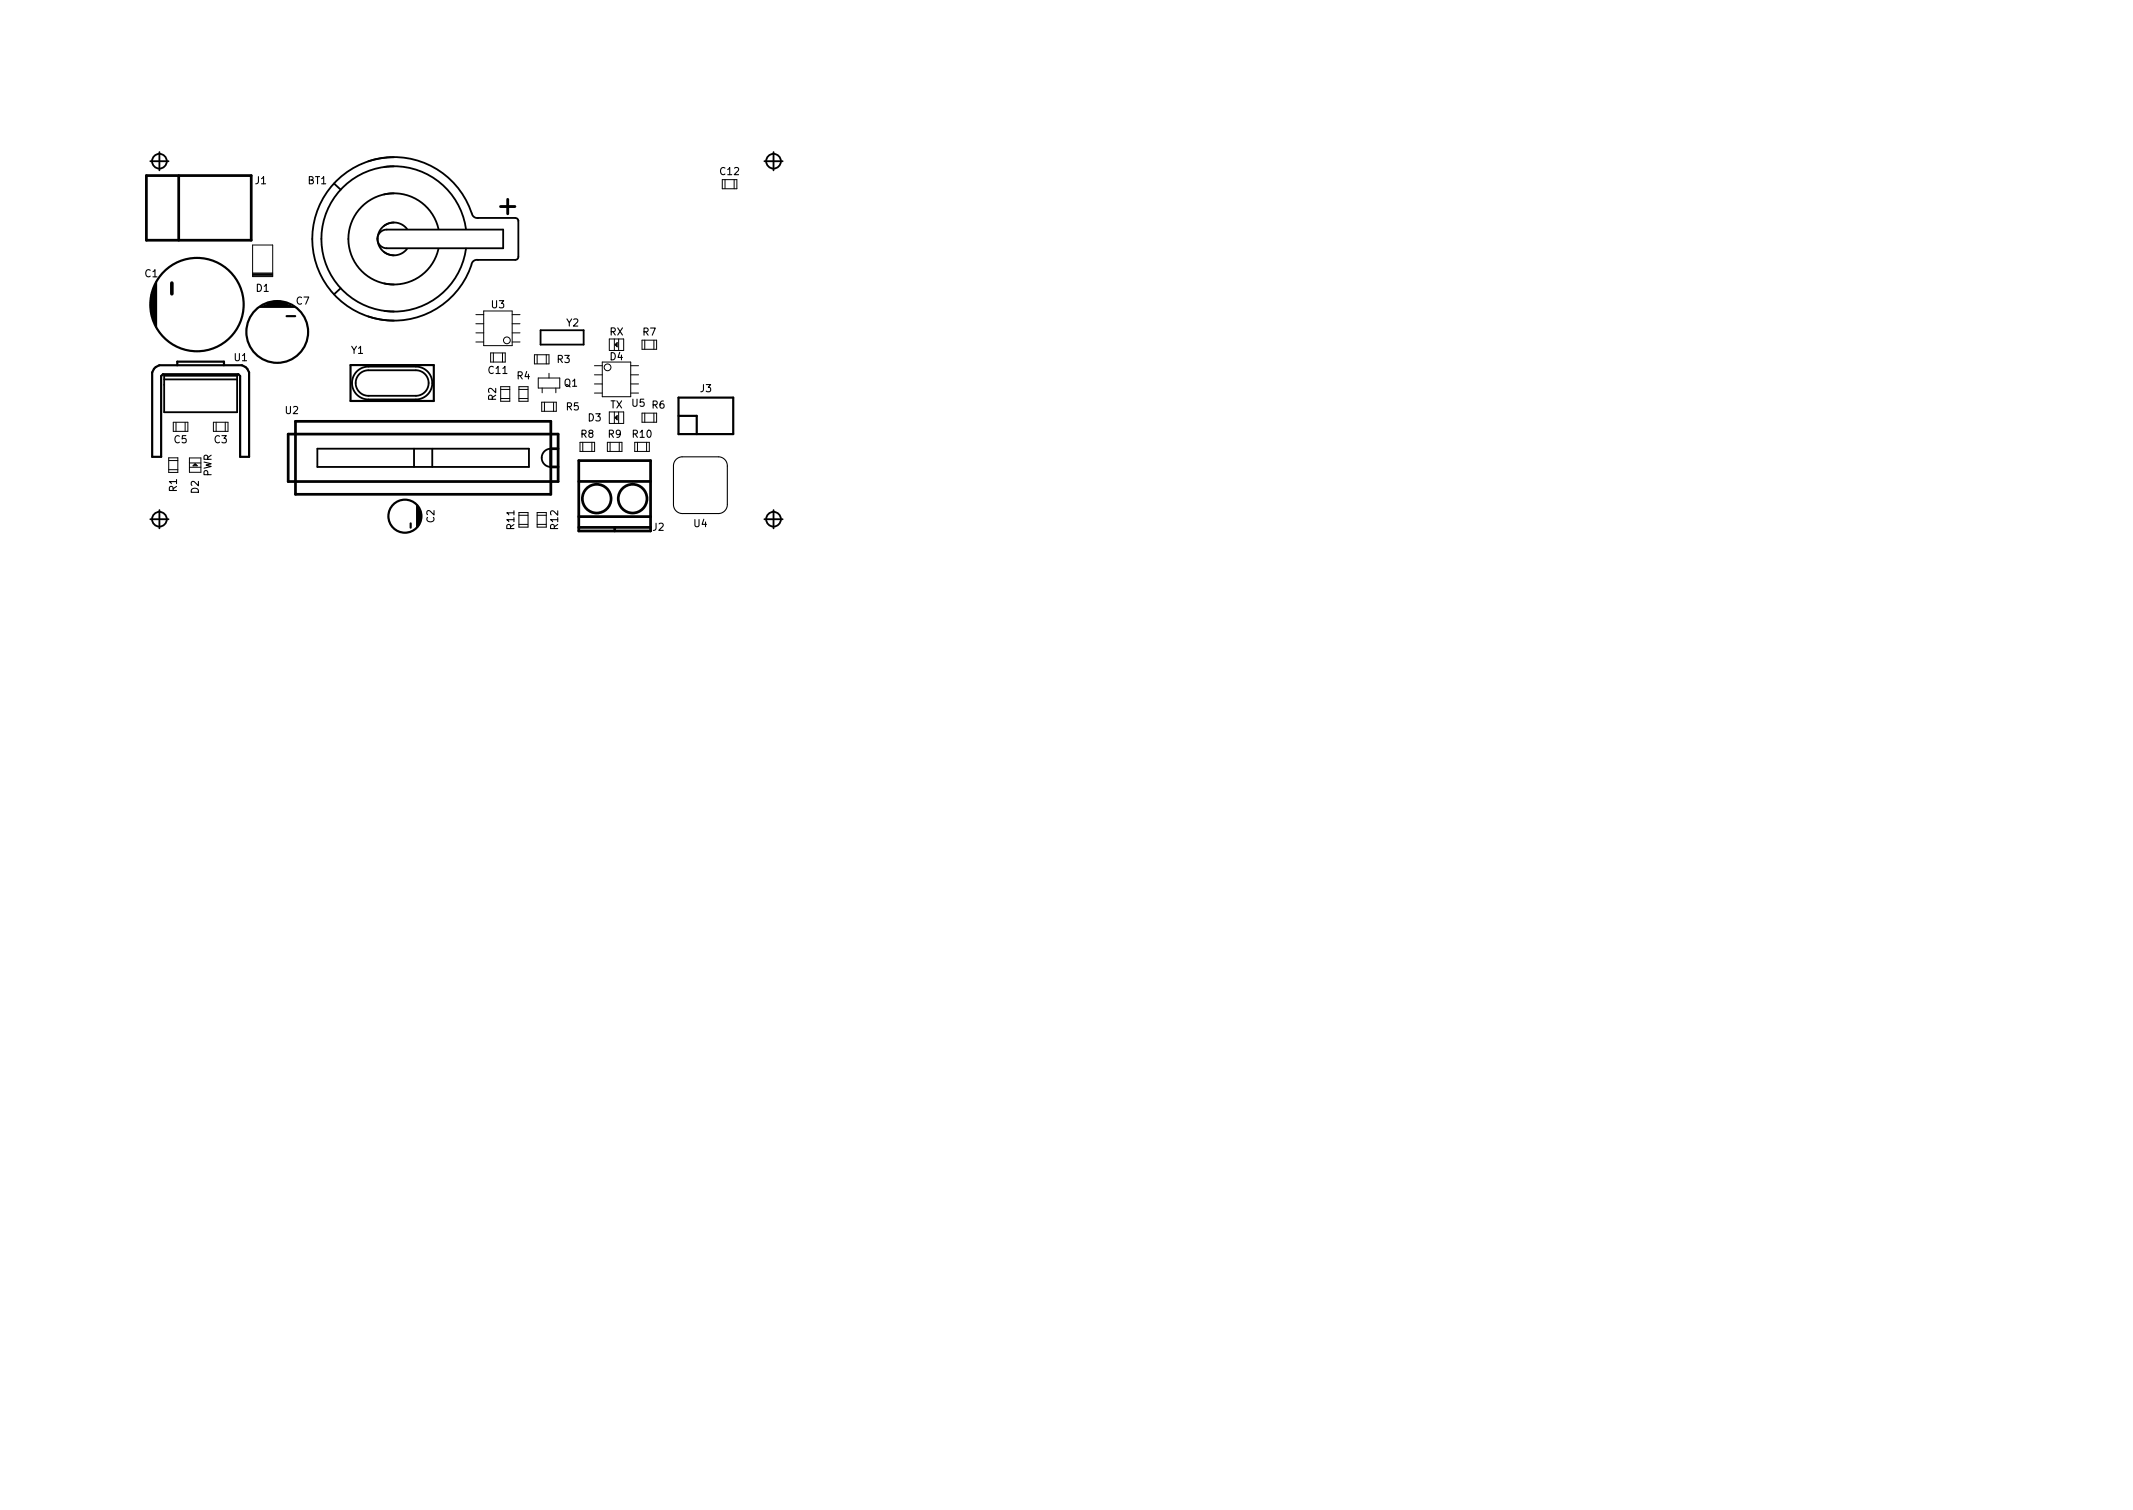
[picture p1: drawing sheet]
<svg xmlns="http://www.w3.org/2000/svg" width="297mm" height="210mm" viewBox="0 0 297 210" stroke-linecap="round" stroke-linejoin="round" font-family="sans-serif">
<defs><g id="words">
<g font-size="1.4">
<text x="35.5" y="25.6">J1</text>
<text x="42.9" y="25.6">BT1</text>
<text x="100.3" y="24.4">C12</text>
<text x="20.2" y="38.6">C1</text>
<text x="35.7" y="40.6">D1</text>
<text x="41.3" y="42.4">C7</text>
<text x="68.5" y="42.9">U3</text>
<text x="78.9" y="45.5">Y2</text>
<text x="84.9" y="46.7">RX</text>
<text x="89.5" y="46.7">R7</text>
<text x="32.6" y="50.3">U1</text>
<text x="48.9" y="49.3">Y1</text>
<text x="68.1" y="52.1">C11</text>
<text x="72" y="52.8">R4</text>
<text x="77.6" y="50.5">R3</text>
<text x="78.6" y="53.8">Q1</text>
<text x="85" y="50.2">D4</text>
<text x="39.7" y="57.6">U2</text>
<text x="69.1" y="55.7" transform="rotate(-90 69.1 55.7)">R2</text>
<text x="78.9" y="57.1">R5</text>
<text x="81.9" y="58.7">D3</text>
<text x="85" y="56.9">TX</text>
<text x="88" y="56.6">U5</text>
<text x="90.8" y="56.9">R6</text>
<text x="97.5" y="54.6">J3</text>
<text x="24.3" y="61.7">C5</text>
<text x="29.8" y="61.7">C3</text>
<text x="80.9" y="60.9">R8</text>
<text x="84.7" y="60.9">R9</text>
<text x="88.1" y="60.9">R10</text>
<text x="24.6" y="68.4" transform="rotate(-90 24.6 68.4)">R1</text>
<text x="27.7" y="68.7" transform="rotate(-90 27.7 68.7)">D2</text>
<text x="29.5" y="66.4" transform="rotate(-90 29.5 66.4)">PWR</text>
<text x="60.5" y="72.8" transform="rotate(-90 60.5 72.8)">C2</text>
<text x="71.6" y="73.7" transform="rotate(-90 71.6 73.7)">R11</text>
<text x="77.7" y="73.7" transform="rotate(-90 77.7 73.7)">R12</text>
<text x="90.9" y="73.9">J2</text>
<text x="96.6" y="73.4">U4</text>
</g>
</g></defs>
<g fill="none" stroke="#000" stroke-width=".25">
<path d="M20.9 22.4h2.6M22.2 21.2v2.5M46.5 25.5l.9 .9M51.3 22.4a11.5 11.5 0 0 1 14.6 7.7l.3 .2h.4M52.6 33.3a1.3 1.3 0 0 0 1.3 1.3h16.2M52.6 33.3a2.29 2.29 0 0 0 2.3 2.3M53.5 27.1a6.4 6.4 0 0 1 7.6 4.8M53.5 31.4a2.29 2.29 0 0 1 3.2 .5M53.5 23.2a10.1 10.1 0 0 1 11.4 8.7M54.8 26.9a6.4 6.4 0 0 0-6.3 6.4 6.4 6.4 0 0 0 6.4 6.3M54.9 31a2.29 2.29 0 0 0-2.3 2.3M54.9 23.2a10.1 10.1 0 0 0-10.1 10.1 10.1 10.1 0 0 0 10.1 10.1"/>
<path d="M54.9 21.9a11.4 11.4 0 0 0-11.4 11.4 11.4 11.4 0 0 0 11.4 11.3M56.7 34.6a2.29 2.29 0 0 1-3.2 .5M61.1 34.6a6.3 6.3 0 0 1-7.6 4.9M64.9 34.6a10.1 10.1 0 0 1-11.4 8.7M65.7 36.9a11.4 11.4 0 0 1-14.4 7.2M66.5 30.3h5.3M70.1 32h-16.2a1.3 1.3 0 0 0-1.3 1.3M70.1 32v2.6M71.8 36.2h-5.3a.77 .77 0 0 0-.8 .6M71.8 30.4l.3 .1 .1 .3M72.2 35.8l-.1 .3-.3 .1M72.2 30.7v5.1"/>
<path d="M106.4 22.4h2.6M107.7 21.2v2.5M22.9 52.8h10.1M22.9 52.3h10.1v5.1h-10.1zM47.4 40.2l-.9 .8M49.7 51.7a2.28 2.28 0 0 1 1.6-.7h6.6a2.29 2.29 0 0 1 2.3 2.3 2.29 2.29 0 0 1-2.3 2.3h-6.6a2.29 2.29 0 0 1-2.1-1.4 2.29 2.29 0 0 1 .5-2.5zM50.1 52.1a1.78 1.78 0 0 1 1.2-.5h6.6a1.78 1.78 0 0 1 1.8 1.7 1.78 1.78 0 0 1-1.8 1.8h-6.6a1.78 1.78 0 0 1-1.6-1.1 1.78 1.78 0 0 1 .4-1.9zM75.3 46h6v2h-6zM20.9 72.3h2.6M22.2 71v2.6M44.2 62.5h29.5v2.5h-29.5zM57.7 62.5v2.5"/>
<path d="M60.2 62.5v2.5M76.7 62.5a1.27 1.27 0 0 0-1.3 1.2 1.27 1.27 0 0 0 1.3 1.3M106.4 72.3h2.6M107.7 71v2.6"/>
<circle cx="22.2" cy="22.4" r="1.02"/>
<circle cx="107.7" cy="22.4" r="1.02"/>
<circle cx="22.2" cy="72.3" r="1.02"/>
<circle cx="107.7" cy="72.3" r="1.02"/>
</g>
<path d="M69.7 28.8h2M70.7 27.8v2" fill="none" stroke="#000" stroke-width=".4"/>
<g fill="none" stroke="#000" stroke-width=".3">
<path d="M21.7 39.3v6.2M21.1 41v2.8M21.3 40.4v4M21.4 51.4l.8-.5h11.5l.5 .2 .5 .8v11.7h-1.3v-11.2l-.2-.3h-10.5l-.3 .3v11.2h-1.2v-11.7zM21.5 40v4.8M24.7 50.9v-.5h6.5v.5M36.2 42.7h4.8M36.8 42.5h3.6M37.2 42.3h2.8M37.8 42.1h1.7M39.9 44h1.2M48.8 50.8h11.6v5h-11.6z"/>
<path d="M94.5 55.4h7.6v5h-7.6zM94.5 57.9h2.5v2.5M57.2 72.9v.6M58.1 70.4v3M58.3 70.7v2.4M58.5 71.2v1.4"/>
<circle cx="27.4" cy="42.4" r="6.5"/>
<circle cx="38.6" cy="46.2" r="4.3"/>
<circle cx="56.4" cy="71.9" r="2.3"/>
</g>
<path d="M23.9 39.4v1.5" fill="none" stroke="#000" stroke-width=".5"/>
<g fill="none" stroke="#000" stroke-width=".14">
<path d="M35.2 38.4h2.8M35.2 38.3h2.8M35.2 38.2h2.8M35.2 38.1h2.8M35.2 38h2.8M35.2 34.1h2.8v4.4h-2.8zM100.6 25h2v1.3h-2zM101 25v1.3M102.2 25v1.3M24.1 58.8h2.1v1.3h-2.1zM24.5 58.8v1.3M25.8 58.8v1.3"/>
<path d="M29.7 58.8h2v1.3h-2zM30.1 58.8v1.2M31.4 58.8v1.3M66.3 47.6h1.1M66.3 46.3h1.1M66.3 45.1h1.1M66.3 43.8h1.1M67.4 43.3h3.9v4.8h-3.9zM68.3 49.1h2.1v1.3h-2.1zM68.7 49.1v1.3M69.7 54.2h1.3M69.7 55.5h1.3"/>
<path d="M69.7 53.8h1.3v2.1h-1.3zM70 49.2v1.2M71.3 47.6h1.1M71.3 46.3h1.1M71.3 45.1h1.1M71.3 43.8h1.1M72.3 54.2h1.2M72.3 55.5h1.2M72.3 53.8h1.2v2.1h-1.2zM74.4 49.4h2.1v1.3h-2.1zM74.8 49.4v1.2M75 52.6h3v1.4h-3z"/>
<path d="M75.4 56h2.1v1.3h-2.1zM75.5 54v.7M75.8 56v1.3M76.1 49.4v1.3M76.5 52v.6M77.1 56v1.3M77.4 54v.7M82.8 50.9h1.1M82.8 52.2h1.1M82.8 53.5h1.1M82.8 54.7h1.1M83.9 50.4h3.9v4.8h-3.9z"/>
<path d="M84.9 57.4h2v1.6h-2zM84.9 48.8v-1.6h2v1.6M85.6 47.2v1.6M85.6 57.4v1.6M85.8 47.9v.2M85.8 58.1v.2M85.9 47.8v.4M85.9 58v.4M86 57.9v.6l-.3-.3zM86 47.7v.6l-.3-.3zM86.2 47.2v1.6M86.2 57.4v1.6"/>
<path d="M87.8 50.9h1.1M87.8 52.2h1.1M87.8 53.5h1.1M87.8 54.7h1.1M89.4 57.5h2v1.3h-2zM89.4 47.4h2v1.2h-2zM89.8 47.4v1.2M89.8 57.5v1.3M91.1 47.4v1.2M91.1 57.6v1.2M23.5 63.7h1.3v2.1h-1.3zM23.5 65.4h1.3"/>
<path d="M23.5 64.1h1.3M26.4 64.5h1.6M26.4 65.1h1.6M26.9 64.9l.3-.3 .3 .3zM27 64.8h.4M27.1 64.7h.2M28 63.8h-1.6v2h1.6M72.3 71.4h1.2v2h-1.2zM72.3 71.7h1.2M72.3 73h1.2M74.8 71.4h1.3v2h-1.3zM74.8 71.7h1.3"/>
<path d="M74.8 73h1.2M80.8 61.6h2v1.3h-2zM81.2 61.6v1.2M82.4 61.6v1.3M84.6 61.6h2v1.3h-2zM85 61.6v1.2M86.2 61.6v1.3M88.4 61.6h2v1.3h-2zM88.8 61.6v1.2M90 61.6v1.3"/>
<circle cx="70.6" cy="47.4" r=".47"/>
<circle cx="84.6" cy="51.1" r=".47"/>
</g>
<g fill="none" stroke="#000" stroke-width=".38">
<path d="M20.4 24.4h14.6v9.1h-14.6zM24.9 24.4v9.1M41.1 58.7h35.6v10.1h-35.6zM40.1 60.4h37.6v6.7h-37.6zM76.7 62.5h1M76.7 65h1M80.6 71.9h10M80.6 67h10M80.6 73.4h10M80.6 64.1h10v9.8h-10zM85.6 73.4v.5"/>
<circle cx="83.1" cy="69.4" r="2"/>
<circle cx="88.1" cy="69.4" r="2"/>
</g>
<path d="M94.1 64l.4-.3 .5-.1h5.1a1.25 1.25 0 0 1 1.2 1.3v5.4a1.25 1.25 0 0 1-1.3 1.2h-5a1.25 1.25 0 0 1-1.2-1.2v-5.5l.1-.4z" fill="none" stroke="#000" stroke-width=".15"/>
<use href="#words"/>
</svg>
